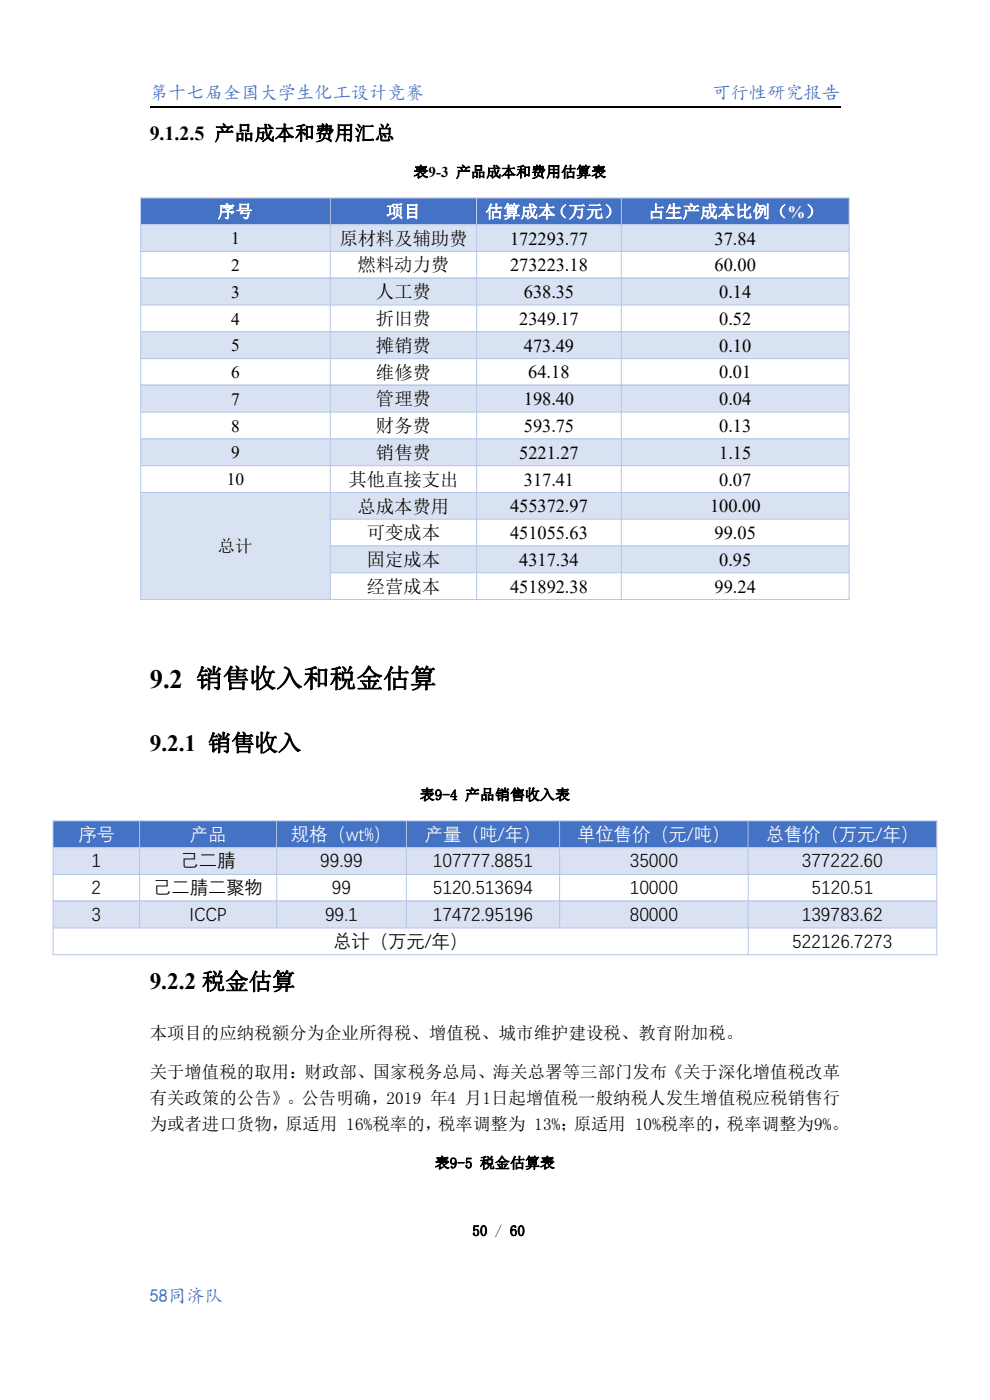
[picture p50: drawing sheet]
<svg xmlns="http://www.w3.org/2000/svg" width="210mm" height="297mm" viewBox="0 0 210 297" stroke-linecap="round" stroke-linejoin="round" font-family="sans-serif">
<defs><g id="words">
<text font-size="5.6" x="31.7" y="145.9">9.2 销售收入和税金估算</text>
<g font-size="5">
<text x="31.7" y="159.3">9.2.1 销售收入</text>
<text x="31.7" y="209.9">9.2.2 税金估算</text>
</g>
<text font-size="4.2" x="31.7" y="29.7">9.1.2.5 产品成本和费用汇总</text>
<g font-size="3.9" fill="#4471c4">
<text x="31.7" y="21.1">第十七届全国大学生化工设计竞赛</text>
<text x="151.1" y="21.1">可行性研究报告</text>
</g>
<g font-size="3.9">
<text x="72" y="51.9">原材料及辅助费</text>
<text x="108.2" y="51.9">172293.77</text>
<text x="151.6" y="51.9">37.84</text>
<text x="75.9" y="57.6">燃料动力费</text>
<text x="108.2" y="57.6">273223.18</text>
<text x="151.6" y="57.6">60.00</text>
<text x="79.8" y="63.3">人工费</text>
<text x="111.1" y="63.3">638.35</text>
<text x="152.6" y="63.3">0.14</text>
<text x="79.8" y="69">折旧费</text>
<text x="110.2" y="68.9">2349.17</text>
<text x="152.6" y="68.9">0.52</text>
<text x="79.8" y="74.7">摊销费</text>
<text x="111.1" y="74.6">473.49</text>
<text x="152.6" y="74.6">0.10</text>
<text x="79.8" y="80.3">维修费</text>
<text x="112.1" y="80.3">64.18</text>
<text x="152.6" y="80.3">0.01</text>
<text x="79.8" y="86">管理费</text>
<text x="111.1" y="86">198.40</text>
<text x="152.6" y="86">0.04</text>
<text x="79.8" y="91.7">财务费</text>
<text x="111.1" y="91.7">593.75</text>
<text x="152.6" y="91.7">0.13</text>
<text x="79.8" y="97.4">销售费</text>
<text x="110.2" y="97.3">5221.27</text>
<text x="152.6" y="97.3">1.15</text>
<text x="74" y="103.1">其他直接支出</text>
<text x="111.1" y="103">317.41</text>
<text x="152.6" y="103">0.07</text>
<text x="75.9" y="108.7">总成本费用</text>
<text x="108.2" y="108.7">455372.97</text>
<text x="150.6" y="108.7">100.00</text>
<text x="77.8" y="114.4">可变成本</text>
<text x="108.2" y="114.4">451055.63</text>
<text x="151.6" y="114.4">99.05</text>
<text x="77.8" y="120.1">固定成本</text>
<text x="77.8" y="125.7">经营成本</text>
<text x="108.2" y="125.7">451892.38</text>
<text x="110.2" y="120">4317.34</text>
<text x="151.6" y="125.7">99.24</text>
<text x="152.6" y="120">0.95</text>
<text x="19.4" y="183.8">1</text>
<text x="38.3" y="183.8">己二腈</text>
<text x="67.9" y="183.8">99.99</text>
<text x="91.8" y="183.8">107777.8851</text>
<text x="133.6" y="183.8">35000</text>
<text x="170.1" y="183.8">377222.60</text>
<text x="19.4" y="189.5">2</text>
<text x="32.5" y="189.5">己二腈二聚物</text>
<text x="70.4" y="189.5">99</text>
<text x="91.8" y="189.5">5120.513694</text>
<text x="133.6" y="189.5">10000</text>
<text x="172.2" y="189.5">5120.51</text>
<text x="19.4" y="195.2">3</text>
<text x="40.2" y="195.2">ICCP</text>
<text x="69" y="195.2">99.1</text>
<text x="91.8" y="195.2">17472.95196</text>
<text x="133.6" y="195.2">80000</text>
<text x="170.1" y="195.2">139783.62</text>
<text x="70.7" y="200.8">总计（万元/年）</text>
<text x="168.1" y="200.8">522126.7273</text>
</g>
<g font-size="3.9" fill="#fff">
<text x="16.6" y="178.1">序号</text>
<text x="40.3" y="178.1">产品</text>
<text x="61.7" y="178.1">规格（wt%）</text>
<text x="90.1" y="178.1">产量（吨/年）</text>
<text x="122.4" y="178.1">单位售价（元/吨）</text>
<text x="162.4" y="178.1">总售价（万元/年）</text>
</g>
<text font-size="3.9" fill="#4472c4" x="31.7" y="276.2">58同济队</text>
<g font-size="3.7" fill="#fff">
<text x="46.2" y="46.2">序号</text>
<text x="81.9" y="46.2">项目</text>
<text x="103" y="46.2">估算成本（万元）</text>
<text x="137.4" y="46.2">占生产成本比例（%）</text>
</g>
<g font-size="3.7">
<text x="49" y="51.8">1</text>
<text x="49" y="57.5">2</text>
<text x="49" y="63.2">3</text>
<text x="49" y="68.9">4</text>
<text x="49" y="74.6">5</text>
<text x="49" y="80.2">6</text>
<text x="49" y="85.9">7</text>
<text x="49" y="91.6">8</text>
<text x="49" y="97.3">9</text>
<text x="48.1" y="103">10</text>
<text x="46.2" y="117.2">总计</text>
<text x="31.7" y="220.4">本项目的应纳税额分为企业所得税、增值税、城市维护建设税、教育附加税。</text>
<text x="31.7" y="228.7">关于增值税的取用：财政部、国家税务总局、海关总署等三部门发布《关于深化增值税改革</text>
<text x="31.7" y="234.2">有关政策的公告》。公告明确，2019 年4 月1日起增值税一般纳税人发生增值税应税销售行</text>
<text x="31.7" y="239.7">为或者进口货物，原适用 16%税率的，税率调整为 13%；原适用 10%税率的，税率调整为9%。</text>
</g>
<g font-size="3.2">
<text x="87.7" y="37.6">表9-3 产品成本和费用估算表</text>
<text x="89.1" y="169.7">表9-4 产品销售收入表</text>
<text x="92.2" y="247.8">表9-5 税金估算表</text>
<text x="100.2" y="262.1">50 / 60</text>
</g>
</g></defs>
<path d="M31.7 22.6h146.6" fill="none" stroke="#000" stroke-width=".25"/>
<g fill="#4472c4">
<path d="M29.9 42.1h40.1v5.5h-40.1z" fill-rule="evenodd"/>
<path d="M70.1 42.1h31v5.5h-31z" fill-rule="evenodd"/>
<path d="M101.2 42.1h30.6v5.5h-30.6z" fill-rule="evenodd"/>
<path d="M131.9 42.1h48.2v5.5h-48.2z" fill-rule="evenodd"/>
</g>
<g fill="#d9e2f3">
<path d="M29.9 47.6h40.1v5.7h-40.1z" fill-rule="evenodd"/>
<path d="M70.1 47.6h31v5.7h-31z" fill-rule="evenodd"/>
<path d="M101.2 47.6h30.6v5.7h-30.6z" fill-rule="evenodd"/>
<path d="M131.9 47.6h48.2v5.7h-48.2z" fill-rule="evenodd"/>
<path d="M29.9 58.9h40.1v5.8h-40.1z" fill-rule="evenodd"/>
<path d="M70.1 58.9h31v5.8h-31z" fill-rule="evenodd"/>
<path d="M101.2 58.9h30.6v5.8h-30.6z" fill-rule="evenodd"/>
<path d="M131.9 58.9h48.2v5.8h-48.2z" fill-rule="evenodd"/>
<path d="M29.9 70.3h40.1v5.7h-40.1z" fill-rule="evenodd"/>
<path d="M70.1 70.3h31v5.7h-31z" fill-rule="evenodd"/>
<path d="M101.2 70.3h30.6v5.7h-30.6z" fill-rule="evenodd"/>
<path d="M131.9 70.3h48.2v5.7h-48.2z" fill-rule="evenodd"/>
<path d="M29.9 81.6h40.1v5.8h-40.1z" fill-rule="evenodd"/>
<path d="M70.1 81.6h31v5.8h-31z" fill-rule="evenodd"/>
<path d="M101.2 81.6h30.6v5.8h-30.6z" fill-rule="evenodd"/>
<path d="M131.9 81.6h48.2v5.8h-48.2z" fill-rule="evenodd"/>
<path d="M29.9 93h40.1v5.8h-40.1z" fill-rule="evenodd"/>
<path d="M70.1 93h31v5.8h-31z" fill-rule="evenodd"/>
<path d="M101.2 93h30.6v5.8h-30.6z" fill-rule="evenodd"/>
<path d="M131.9 93h48.2v5.8h-48.2z" fill-rule="evenodd"/>
<path d="M29.9 104.4h40.1v22.8h-40.1z" fill-rule="evenodd"/>
<path d="M70.1 104.4h31v5.7h-31z" fill-rule="evenodd"/>
<path d="M101.2 104.4h30.6v5.7h-30.6z" fill-rule="evenodd"/>
<path d="M131.9 104.4h48.2v5.7h-48.2z" fill-rule="evenodd"/>
<path d="M70.1 115.7h31v5.8h-31z" fill-rule="evenodd"/>
<path d="M101.2 115.7h30.6v5.8h-30.6z" fill-rule="evenodd"/>
<path d="M131.9 115.7h48.2v5.8h-48.2z" fill-rule="evenodd"/>
</g>
<g fill="none" stroke="#b4c6e7" stroke-width=".21">
<path d="M29.8 42h150.4M29.8 47.7h150.4M29.8 53.4h150.4M29.8 59h150.4M29.8 41.9v85.4M70.1 41.9v85.2M101.1 41.9v85.2M131.8 41.9v85.2M180.1 42.1v85.2M29.8 64.7h150.4M29.8 70.4h150.4M29.8 76.1h150.4"/>
<path d="M29.8 81.8h150.4M29.8 87.4h150.4M29.8 93.1h150.4M29.8 98.8h150.4M29.8 104.5h150.4M70 110.2h110.2M70 115.8h110.2M29.8 127.2h150.4M70 121.5h110.2"/>
</g>
<g fill="#4472c4">
<path d="M11.3 174.2h18.3v5.6h-18.3z" fill-rule="evenodd"/>
<path d="M29.7 174.2h29v5.6h-29z" fill-rule="evenodd"/>
<path d="M58.8 174.2h27.4v5.6h-27.4z" fill-rule="evenodd"/>
<path d="M86.3 174.2h32.4v5.6h-32.4z" fill-rule="evenodd"/>
<path d="M118.8 174.2h39.9v5.6h-39.9z" fill-rule="evenodd"/>
<path d="M158.8 174.2h39.9v5.6h-39.9z" fill-rule="evenodd"/>
</g>
<g fill="#d9e1f2">
<path d="M11.3 179.7h18.3v5.8h-18.3z" fill-rule="evenodd"/>
<path d="M29.7 179.7h29v5.8h-29z" fill-rule="evenodd"/>
<path d="M58.8 179.7h27.4v5.8h-27.4z" fill-rule="evenodd"/>
<path d="M86.3 179.7h32.4v5.8h-32.4z" fill-rule="evenodd"/>
<path d="M118.8 179.7h39.9v5.8h-39.9z" fill-rule="evenodd"/>
<path d="M158.8 179.7h39.9v5.8h-39.9z" fill-rule="evenodd"/>
<path d="M11.3 191.1h18.3v5.7h-18.3z" fill-rule="evenodd"/>
<path d="M29.7 191.1h29v5.7h-29z" fill-rule="evenodd"/>
<path d="M58.8 191.1h27.4v5.7h-27.4z" fill-rule="evenodd"/>
<path d="M86.3 191.1h32.4v5.7h-32.4z" fill-rule="evenodd"/>
<path d="M118.8 191.1h39.9v5.7h-39.9z" fill-rule="evenodd"/>
<path d="M158.8 191.1h39.9v5.7h-39.9z" fill-rule="evenodd"/>
</g>
<g fill="none" stroke="#b4c6e7" stroke-width=".21">
<path d="M11.2 174.1h187.6M11.2 179.8h187.6M11.3 174.1v28.5M29.6 174.1v22.7M58.7 174.1v22.7M86.2 174.1v22.7M118.7 174.1v22.7M158.7 174.1v28.4M198.7 174.2v28.4M11.2 185.5h187.6M11.2 191.2h187.6M11.2 196.9h187.6"/>
<path d="M11.2 202.5h187.6"/>
</g>
<use href="#words"/>
</svg>
